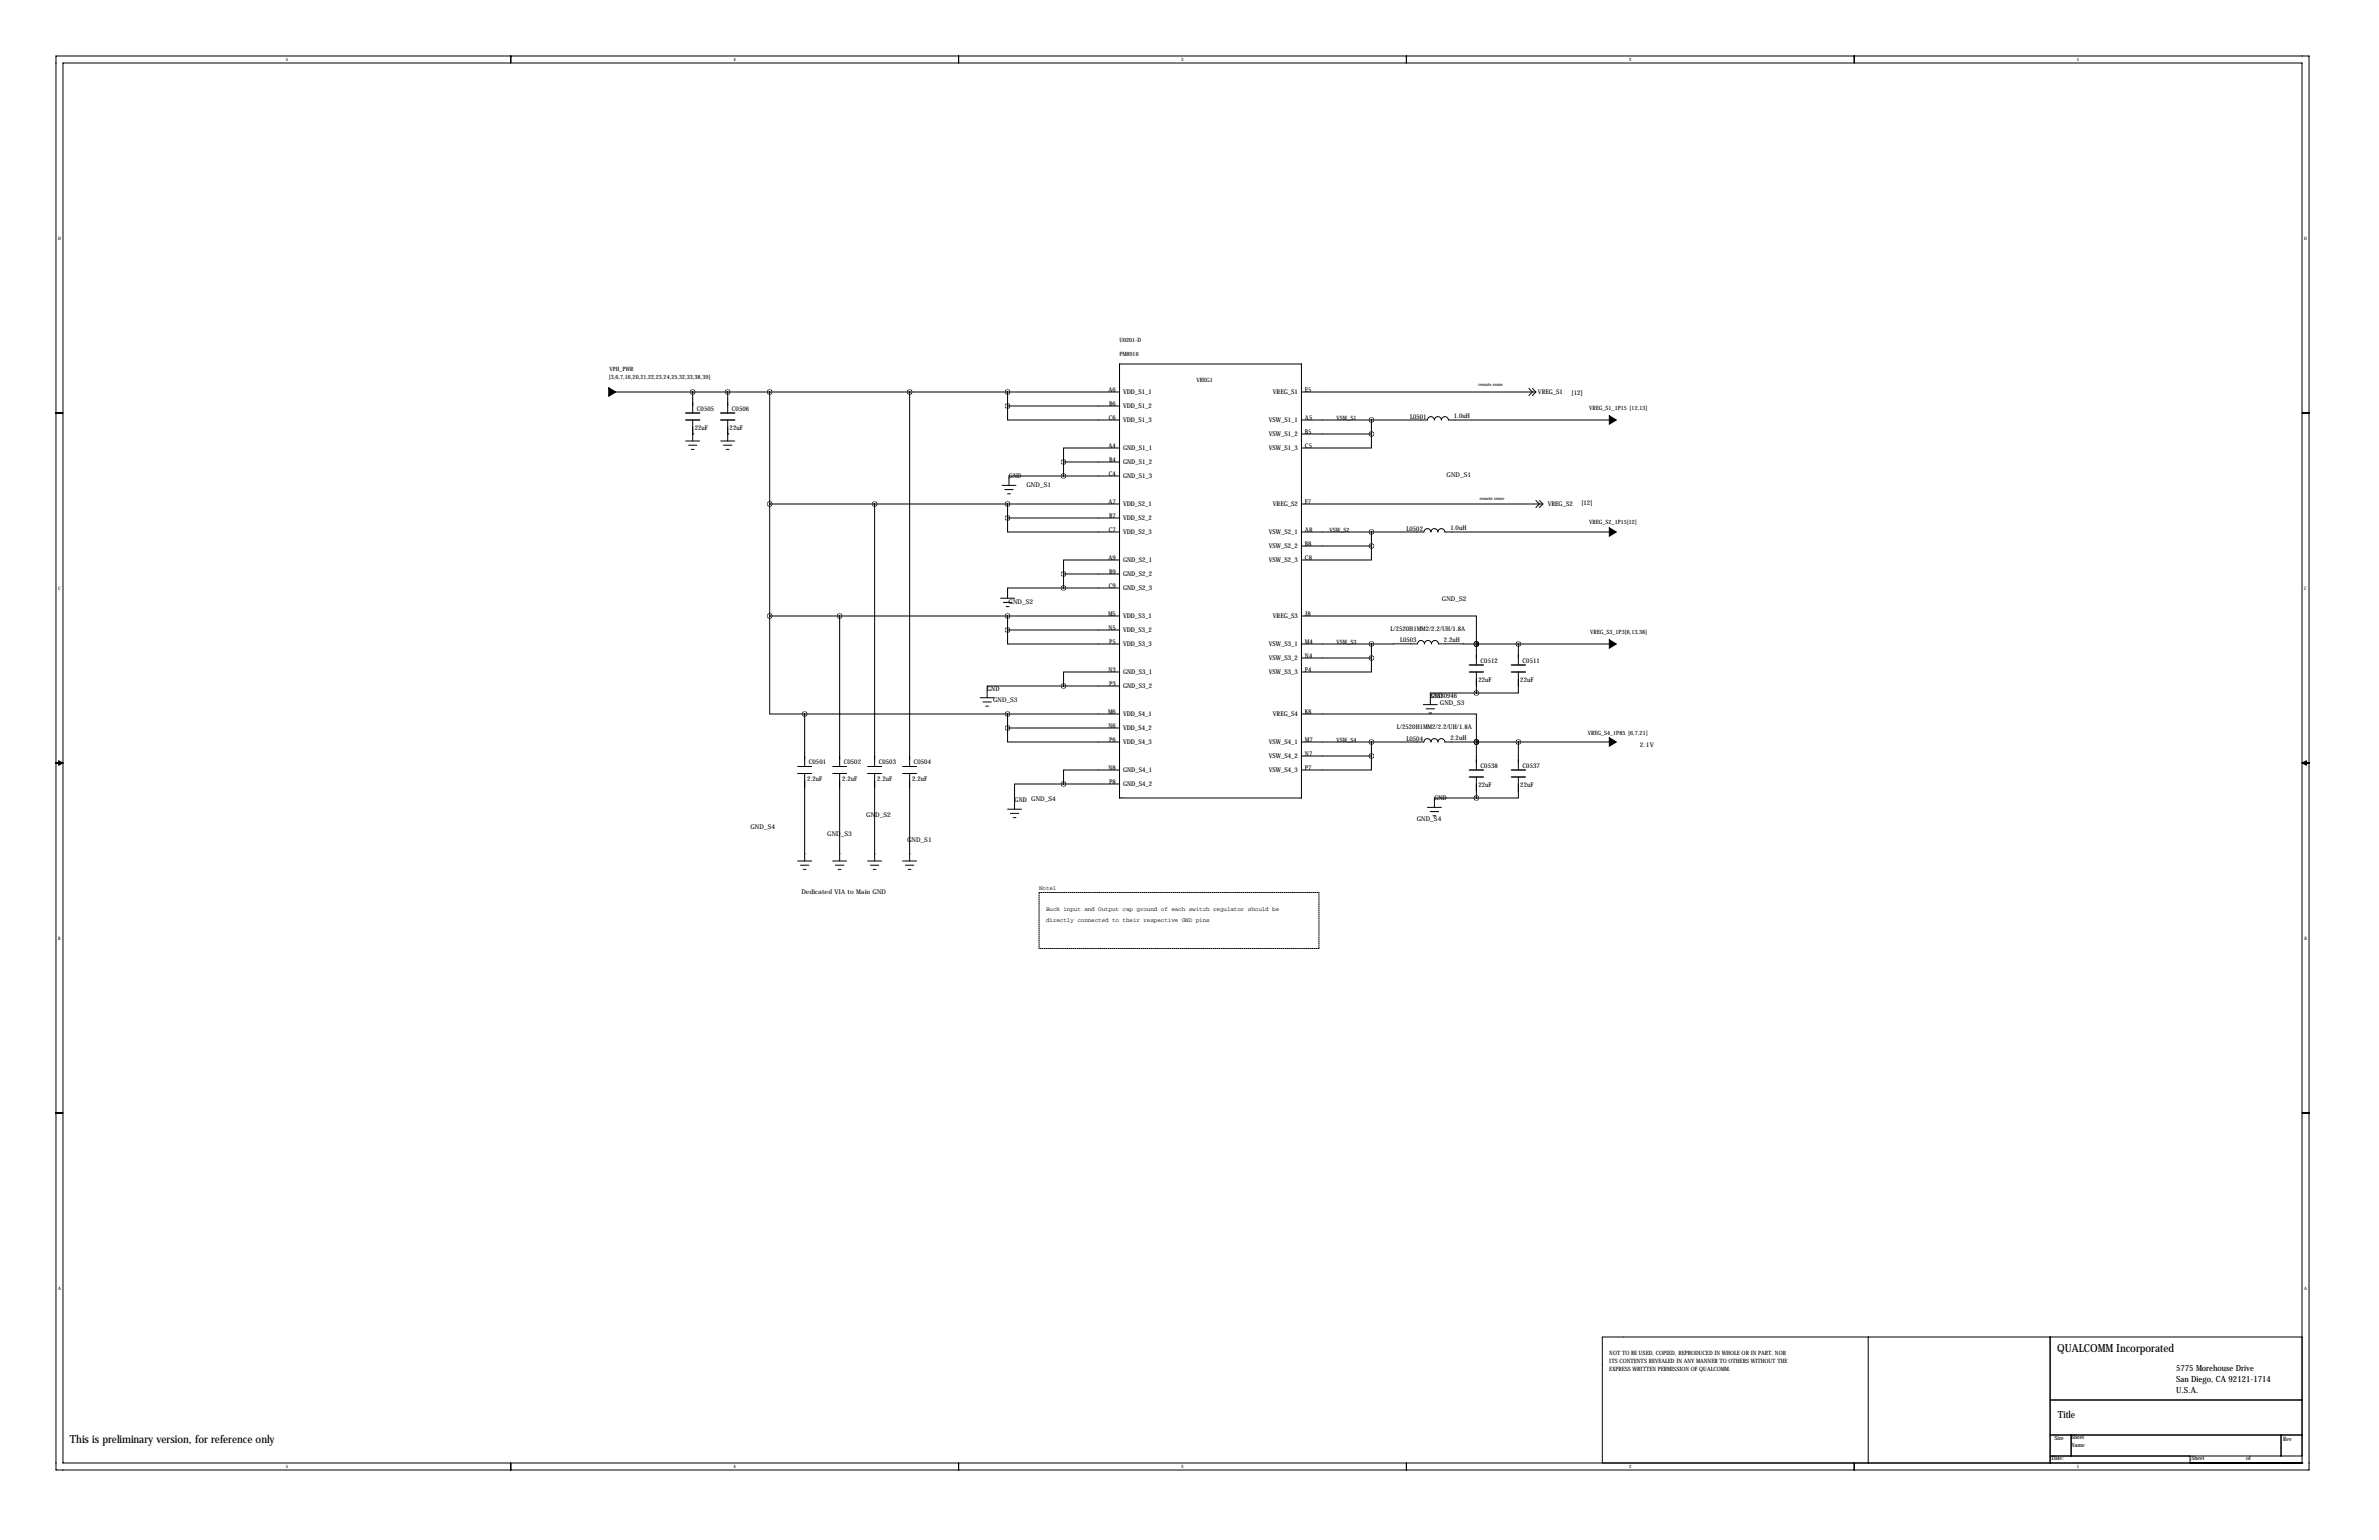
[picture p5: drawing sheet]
<svg xmlns="http://www.w3.org/2000/svg" width="864mm" height="559mm" viewBox="0 0 864 559" stroke-linecap="round" stroke-linejoin="round" font-family="sans-serif">
<defs><g id="words">
<g font-size="4">
<text x="746.8" y="490.5">QUALCOMM Incorporated</text>
<text x="25.4" y="523.5">This is preliminary version, for reference only</text>
</g>
<text font-size="3.6" x="747" y="514.6">Title</text>
<g font-size="3.1">
<text x="789.9" y="497.5">5775 Morehouse Drive</text>
<text x="789.9" y="501.5">San Diego, CA 92121-1714</text>
<text x="789.9" y="505.6">U.S.A.</text>
</g>
<g font-size="2.4">
<text x="402.4" y="142.2">A6</text>
<text x="407.7" y="143.1">VDD_S1_1</text>
<text x="462.1" y="143.1">VREG_S1</text>
<text x="473.7" y="142.2">E5</text>
<text x="558.3" y="143.1">VREG_S1</text>
<text x="570.5" y="143.3">[12]</text>
<text x="253" y="149.1">C0505</text>
<text x="265.7" y="149.1">C0506</text>
<text x="402.7" y="147.3">B6</text>
<text x="407.7" y="148.1">VDD_S1_2</text>
<text x="402.5" y="152.4">C6</text>
<text x="407.7" y="153.2">VDD_S1_3</text>
<text x="460.6" y="153.2">VSW_S1_1</text>
<text x="473.7" y="152.4">A5</text>
<text x="511.9" y="151.9">L0501</text>
<text x="527.8" y="151.6">1.0uH</text>
<text x="252.2" y="156.2">22uF</text>
<text x="264.9" y="156.2">22uF</text>
<text x="460.6" y="158.3">VSW_S1_2</text>
<text x="473.7" y="157.5">B5</text>
<text x="402.4" y="162.6">A4</text>
<text x="402.7" y="167.6">B4</text>
<text x="407.7" y="163.4">GND_S1_1</text>
<text x="460.6" y="163.4">VSW_S1_3</text>
<text x="473.7" y="162.6">C5</text>
<text x="366.3" y="173.6">GND</text>
<text x="402.5" y="172.7">C4</text>
<text x="407.7" y="168.5">GND_S1_2</text>
<text x="407.7" y="173.5">GND_S1_3</text>
<text x="525.1" y="173.2">GND_S1</text>
<text x="372.6" y="176.8">GND_S1</text>
<text x="402.4" y="182.9">A7</text>
<text x="407.7" y="183.7">VDD_S2_1</text>
<text x="462.1" y="183.7">VREG_S2</text>
<text x="473.7" y="182.9">F7</text>
<text x="561.8" y="183.5">VREG_S2</text>
<text x="574" y="183.4">[12]</text>
<text x="402.7" y="188">B7</text>
<text x="407.7" y="188.8">VDD_S2_2</text>
<text x="402.5" y="193">C7</text>
<text x="407.7" y="193.9">VDD_S2_3</text>
<text x="460.6" y="193.9">VSW_S2_1</text>
<text x="473.7" y="193">A8</text>
<text x="510.6" y="192.5">L0502</text>
<text x="526.5" y="192.3">1.0uH</text>
<text x="402.4" y="203.2">A9</text>
<text x="460.6" y="198.9">VSW_S2_2</text>
<text x="473.7" y="203.2">C8</text>
<text x="473.7" y="198.1">B8</text>
<text x="402.7" y="208.3">B9</text>
<text x="407.7" y="204">GND_S2_1</text>
<text x="407.7" y="209.1">GND_S2_2</text>
<text x="460.6" y="204">VSW_S2_3</text>
<text x="402.5" y="213.4">C9</text>
<text x="407.7" y="214.2">GND_S2_3</text>
<text x="366.1" y="219.1">GND_S2</text>
<text x="523.4" y="218">GND_S2</text>
<text x="402.3" y="223.5">M5</text>
<text x="407.7" y="224.4">VDD_S3_1</text>
<text x="462.1" y="224.3">VREG_S3</text>
<text x="473.7" y="223.5">J8</text>
<text x="402.4" y="228.6">N5</text>
<text x="402.7" y="233.7">P5</text>
<text x="407.7" y="229.4">VDD_S3_2</text>
<text x="473.7" y="233.7">M4</text>
<text x="504.8" y="228.9">L/2520H1MM2/2.2/UH/1.8A</text>
<text x="508.3" y="233.1">L0503</text>
<text x="524.2" y="232.9">2.2uH</text>
<text x="407.7" y="234.5">VDD_S3_3</text>
<text x="460.6" y="234.5">VSW_S3_1</text>
<text x="460.6" y="239.6">VSW_S3_2</text>
<text x="473.7" y="238.8">N4</text>
<text x="402.4" y="243.8">N3</text>
<text x="407.7" y="244.7">GND_S3_1</text>
<text x="460.6" y="244.7">VSW_S3_3</text>
<text x="473.7" y="243.8">P4</text>
<text x="537.5" y="240.5">C0512</text>
<text x="552.7" y="240.5">C0511</text>
<text x="358.3" y="250.6">GND</text>
<text x="402.7" y="248.9">P3</text>
<text x="407.7" y="249.8">GND_S3_2</text>
<text x="536.7" y="247.6">22uF</text>
<text x="551.9" y="247.6">22uF</text>
<text x="360.5" y="254.6">GND_S3</text>
<text x="519.2" y="253.1">$$$30946</text>
<text x="519.2" y="253.1">GND</text>
<text x="522.7" y="255.8">GND_S3</text>
<text x="402.3" y="259.1">M6</text>
<text x="407.7" y="259.9">VDD_S4_1</text>
<text x="462.1" y="259.9">VREG_S4</text>
<text x="473.7" y="259.1">K8</text>
<text x="402.4" y="264.2">N6</text>
<text x="402.7" y="269.2">P6</text>
<text x="407.7" y="265">VDD_S4_2</text>
<text x="473.7" y="269.2">M7</text>
<text x="507.1" y="264.6">L/2520H1MM2/2.2/UH/1.8A</text>
<text x="510.6" y="268.7">L0504</text>
<text x="526.5" y="268.5">2.2uH</text>
<text x="407.7" y="270.1">VDD_S4_3</text>
<text x="460.6" y="270.1">VSW_S4_1</text>
<text x="460.6" y="275.1">VSW_S4_2</text>
<text x="473.7" y="274.3">N7</text>
<text x="595.3" y="271.2">2.1V</text>
<text x="293.6" y="277.4">C0501</text>
<text x="306.3" y="277.4">C0502</text>
<text x="319" y="277.4">C0503</text>
<text x="331.7" y="277.4">C0504</text>
<text x="402.4" y="279.4">N8</text>
<text x="407.7" y="280.2">GND_S4_1</text>
<text x="460.6" y="280.2">VSW_S4_3</text>
<text x="473.7" y="279.4">P7</text>
<text x="537.5" y="278.6">C0538</text>
<text x="552.7" y="278.6">C0537</text>
<text x="293.1" y="283.3">2.2uF</text>
<text x="305.8" y="283.3">2.2uF</text>
<text x="318.5" y="283.3">2.2uF</text>
<text x="331.2" y="283.3">2.2uF</text>
<text x="402.7" y="284.5">P8</text>
<text x="407.7" y="285.3">GND_S4_2</text>
<text x="536.7" y="285.7">22uF</text>
<text x="551.9" y="285.7">22uF</text>
<text x="368.3" y="291.1">GND GND_S4</text>
<text x="520.7" y="290.4">GND</text>
<text x="314.5" y="296.5">GND_S2</text>
<text x="514.3" y="297.7">GND_S4</text>
<text x="272.4" y="300.6">GND_S4</text>
<text x="300.3" y="303.4">GND_S3</text>
<text x="329.3" y="305.4">GND_S1</text>
<text x="290.9" y="324.4">Dedicated VIA to Main GND</text>
</g>
<g font-size="2.2">
<text x="377.2" y="323.1">Note1</text>
<text x="379.7" y="330.7">Buck input and Output cap ground of each switch regulator should be</text>
<text x="379.7" y="334.5">directly connected to their respective GND pins</text>
</g>
<g font-size="2.1">
<text x="406.4" y="124.2">U0201-D</text>
<text x="406.4" y="129.3">PM8916</text>
<text x="221" y="137.7">[3,6,7,16,20,21,22,23,24,25,32,33,38,39]</text>
<text x="221.2" y="134.6">VPH_PWR</text>
<text x="434.3" y="138.7">VREG1</text>
<text x="576.9" y="148.6">VREG_S1_1P15 [12,13]</text>
<text x="485.1" y="152.4">VSW_S1</text>
<text x="576.9" y="190.2">VREG_S2_1P15[12]</text>
<text x="482.6" y="193">VSW_S2</text>
<text x="485.1" y="233.7">VSW_S3</text>
<text x="577.2" y="229.9">VREG_S3_1P3[6,13,38]</text>
<text x="485.1" y="269.2">VSW_S4</text>
<text x="576.3" y="266.7">VREG_S4_1P85 [6,7,21]</text>
<text x="584.2" y="491.7">NOT TO BE USED, COPIED, REPRODUCED IN WHOLE OR IN PART, NOR</text>
<text x="584.2" y="497.3">EXPRESS WRITTEN PERMISSION OF QUALCOMM.</text>
<text x="584.2" y="494.5">ITS CONTENTS REVEALED IN ANY MANNER TO OTHERS WITHOUT THE</text>
<text x="745.7" y="522.4">Size</text>
<text x="751.8" y="525">Name</text>
<text x="751.8" y="522.2">Sheet</text>
<text x="828.8" y="522.7">Rev</text>
<text x="744.7" y="529.8">Date:</text>
<text x="795.5" y="529.8">Sheet</text>
<text x="815.3" y="529.8">of</text>
</g>
<g font-size="1.7">
<text x="103.7" y="22.2">5</text>
<text x="266.3" y="22.2">4</text>
<text x="428.8" y="22.2">3</text>
<text x="591.4" y="22.2">2</text>
<text x="754" y="22.2">1</text>
<text x="21.1" y="86.9">D</text>
<text x="836.4" y="86.9">D</text>
<text x="536.7" y="140.1">remote sense</text>
<text x="537.2" y="181.5">remote sense</text>
<text x="21.1" y="213.9">C</text>
<text x="836.5" y="213.9">C</text>
<text x="21.2" y="340.9">B</text>
<text x="836.5" y="340.9">B</text>
<text x="21.1" y="467.9">A</text>
<text x="836.4" y="467.9">A</text>
<text x="103.7" y="532.7">5</text>
<text x="266.3" y="532.7">4</text>
<text x="428.8" y="532.7">3</text>
<text x="591.4" y="532.7">2</text>
<text x="753.9" y="532.7">1</text>
</g>
<g font-size=".4">
<text x="251.5" y="157.5">GND</text>
<text x="264.2" y="157.5">GND</text>
<text x="406.4" y="289.6">PM8916-SH</text>
<text x="292.1" y="309.9">GND</text>
<text x="304.8" y="309.9">GND</text>
<text x="317.5" y="309.9">GND</text>
<text x="330.2" y="309.9">GND</text>
</g>
</g></defs>
<g fill="none" stroke="#000" stroke-width=".36">
<path d="M20.3 20.3h817.9v513.1h-817.9zM22.9 22.9h812.8v508h-812.8zM185.4 20.3v2.6M348 20.3v2.6M510.5 20.3v2.6M673.1 20.3v2.6M406.4 132.1h66v157.5h-66zM20.3 149.9h2.6M251.5 157.5h.1M251.5 142.2v7.7M251.5 152.4v7.6M264.2 157.5h.1"/>
<path d="M264.2 142.2v7.7M264.2 152.4v7.6M279.4 142.2v81.3M330.2 142.2v135.9M365.8 147.3v5.1h40.6M365.8 142.2v5.1M406.4 142.2h-182.9M406.4 147.3h-40.6M472.4 152.4h45.8a1.27 1.27 0 0 1 1.2-1.2 1.27 1.27 0 0 1 1.3 1.2 1.27 1.27 0 0 1 1.3-1.2 1.27 1.27 0 0 1 1.2 1.2 1.27 1.27 0 0 1 1.3-1.2 1.27 1.27 0 0 1 1.3 1.2h58.4M472.4 142.2h85.1M497.8 157.5v5.1h-25.4M497.8 157.5h-25.4"/>
<path d="M497.8 152.4v5.1M555 141l1.3 1.2-1.3 1.3M556.3 141l1.2 1.2M557.5 142.2l-1.2 1.3M835.7 149.9h2.5M248.9 160h5.1M249.9 161.5h3.1M251 163.1h1M261.6 160h5.1M262.6 161.5h3.1M263.7 163.1h1M363.7 176.1h5.1"/>
<path d="M364.7 177.6h3.1M365.8 179.2h1M386.1 172.7h-19.8v3.4M386.1 167.6v5.1M406.4 162.6h-20.3v5M406.4 167.6h-20.3M406.4 172.7h-20.3M279.4 182.9h127M317.5 182.9v95.2M365.8 188v5h40.6M365.8 188h40.6M365.8 182.9v5.1"/>
<path d="M472.4 193h44.5a1.27 1.27 0 0 1 1.3-1.2 1.27 1.27 0 0 1 1.2 1.2 1.27 1.27 0 0 1 1.3-1.2 1.27 1.27 0 0 1 1.3 1.2 1.27 1.27 0 0 1 1.2-1.2 1.27 1.27 0 0 1 1.3 1.2h59.7M472.4 198.1h25.4M497.8 198.1v5.1h-25.4M497.8 193v5.1M557.5 181.6l1.3 1.3-1.3 1.3M558.8 181.6l1.3 1.3M560.1 182.9h-87.7M560.1 182.9l-1.3 1.3M363.2 217.1h5.1M364.2 218.6h3.1M386.1 213.4h-20.3v3.7M386.1 208.3h20.3"/>
<path d="M386.1 208.3v5.1M406.4 203.2h-20.3v5.1M406.4 213.4h-20.3M279.4 223.5v35.6h12.7M304.8 223.5v54.6M365.3 220.1h1M365.8 228.6v5.1h40.6M365.8 228.6h40.6M365.8 223.5v5.1M406.4 223.5h-127M472.4 223.5h63.5v10.2M472.4 238.8h25.4"/>
<path d="M497.8 233.7l16.8-.1a1.27 1.27 0 0 1 1.2-1.2 1.27 1.27 0 0 1 1.3 1.2 1.27 1.27 0 0 1 1.3-1.2 1.27 1.27 0 0 1 1.2 1.2 1.27 1.27 0 0 1 1.3-1.2 1.27 1.27 0 0 1 1.3 1.2l13.7 .1M497.8 238.8v5h-25.4M497.8 233.7h-25.4M497.8 233.7v5.1M535.9 233.7h.1M535.9 233.7v7.6M535.9 233.7h48.3M551.2 233.7v7.6M292.1 259.1v19M292.1 259.1h114.3M355.8 253.2h5.1M356.8 254.7h3.1"/>
<path d="M357.8 256.2h1.1M365.8 259.1v5.1M386.1 248.9h-27.8v4.3M406.4 243.8h-20.3v5.1M406.4 248.9h-20.3M472.4 259.1h63.5v10.1M516.7 255.7h5.1M517.7 257.2h3M518.7 258.7h1M535.9 243.8v7.7M535.9 251.5h-16.7v4.2M551.2 243.8v7.7h-15.3"/>
<path d="M20.3 276.9h2.6M21.3 276.1l1.6 .8-1.6 .7zM289.6 278.1h5M302.3 278.1h5M315 278.1h5M327.7 278.1h5M365.8 264.2v5h40.6M365.8 264.2h40.6M406.4 279.4h-20.3v5.1M472.4 269.2h44.5a1.27 1.27 0 0 1 1.3-1.2 1.27 1.27 0 0 1 1.2 1.2 1.27 1.27 0 0 1 1.3-1.2 1.27 1.27 0 0 1 1.3 1.2 1.27 1.27 0 0 1 1.2-1.2 1.27 1.27 0 0 1 1.3 1.2h59.7M472.4 274.3h25.4M497.8 274.3v5.1h-25.4"/>
<path d="M497.8 269.2v5.1M535.9 269.2h.1M535.9 269.2v10.2M551.2 269.2v10.2M835.7 276.9h2.5M835.7 276.9l1.5-.8v1.5zM289.6 280.7h5M292.1 280.7v31.7M302.3 280.7h5M304.8 280.7v31.7M315 280.7h5M317.5 280.7v31.7"/>
<path d="M327.7 280.7h5M330.2 280.7v31.7M365.8 293.6h5M366.8 295.1h3M367.8 296.7h1M386.1 284.5h-17.8v9.1M386.1 284.5h20.3M518.2 293h5M519.2 294.5h3M520.2 296h1M535.9 281.9v7.7M535.9 289.6h-15.2v3.4"/>
<path d="M551.2 281.9v7.7h-15.3M289.6 312.4h5M290.6 313.9h3M291.6 315.5h1M302.3 312.4h5M303.3 313.9h3M304.3 315.5h1M315 312.4h5M316 313.9h3M317 315.5h1M327.7 312.4h5M328.7 313.9h3"/>
<path d="M329.7 315.5h1M20.3 403.9h2.6M835.7 403.9h2.5M678.2 485.1v45.8M744.2 485.1v45.8M835.7 485.1h-254v45.8M744.2 508h91.5M185.4 530.9v2.5M348 530.9v2.5M510.5 530.9v2.5M673.1 530.9v2.5M744.2 520.7h91.5"/>
<path d="M744.2 528.3h91.5M751.8 520.7v7.6M795 530.9h.1M795 528.3v2.6M828 520.7v7.6M835.7 530.9h.1"/>
</g>
<path d="M377.2 323.8h101.6M478.8 323.8v20.4M377.2 344.2v-20.4M478.8 344.2h-101.6" fill="none" stroke="#000" stroke-width=".36" stroke-dasharray=".4 .4"/>
<path d="M248.9 149.9h5.1M248.9 152.4h5.1M261.6 149.9h5.1M261.6 152.4h5.1M533.4 241.3h5.1M533.4 243.8h5.1M548.6 241.3h5.1M548.6 243.8h5.1M533.4 279.4h5.1M548.6 279.4h5.1M533.4 281.9h5.1M548.6 281.9h5.1" fill="none" stroke="#000" stroke-width=".51"/>
<path d="M221 140.7l2.5 1.5-2.5 1.6zM584.2 150.9l2.5 1.5-2.5 1.5zM584.2 191.5l2.5 1.5-2.5 1.6zM584.2 232.2l2.5 1.5-2.5 1.5zM584.2 267.7l2.5 1.5-2.5 1.6z" fill="#000" stroke="#000" stroke-width=".36"/>
<path d="M535.9 233.7a.06 .06 0 0 0 .1 0 .06 .06 0 0 0-.1 0zM551.1 233.7a.06 .06 0 0 0 .1 0 .06 .06 0 0 0-.1 0zM535.9 251.5a.06 .06 0 0 0 .1 0 .06 .06 0 0 0-.1 0zM497.8 193a.06 .06 0 0 0 .1 0 .06 .06 0 0 0-.1 0zM497.8 198.1a.06 .06 0 0 0 .1 0 .06 .06 0 0 0-.1 0zM535.9 289.6a.06 .06 0 0 0 .1 0 .06 .06 0 0 0-.1 0zM386 208.3a.06 .06 0 0 0 .1 0 .06 .06 0 0 0-.1 0zM497.8 269.2a.06 .06 0 0 0 .1 0 .06 .06 0 0 0-.1 0zM497.8 274.3a.06 .06 0 0 0 .1 0 .06 .06 0 0 0-.1 0zM497.8 152.4a.06 .06 0 0 0 .1 0 .06 .06 0 0 0-.1 0zM497.8 157.5a.06 .06 0 0 0 .1 0 .06 .06 0 0 0-.1 0zM497.8 233.7a.06 .06 0 0 0 .1 0 .06 .06 0 0 0-.1 0zM497.8 238.8a.06 .06 0 0 0 .1 0 .06 .06 0 0 0-.1 0zM386 172.7a.06 .06 0 0 0 .1 0 .06 .06 0 0 0-.1 0zM386 167.6a.06 .06 0 0 0 .1 0 .06 .06 0 0 0-.1 0zM535.9 269.2a.06 .06 0 0 0 .1 0 .06 .06 0 0 0-.1 0zM551.1 269.2a.06 .06 0 0 0 .1 0 .06 .06 0 0 0-.1 0zM386 248.9a.06 .06 0 0 0 .1 0 .06 .06 0 0 0-.1 0zM386 284.5a.06 .06 0 0 0 .1 0 .06 .06 0 0 0-.1 0zM251.4 142.2a.06 .06 0 0 0 .1 0 .06 .06 0 0 0-.1 0zM264.1 142.2a.06 .06 0 0 0 .1 0 .06 .06 0 0 0-.1 0zM279.3 142.2a.1 .1 0 0 0 .2 0 .1 .1 0 0 0-.2 0zM330.1 142.2a.1 .1 0 0 0 .2 0 .1 .1 0 0 0-.2 0zM317.4 182.9a.1 .1 0 0 0 .2 0 .1 .1 0 0 0-.2 0zM365.7 182.9a.06 .06 0 0 0 .1 0 .06 .06 0 0 0-.1 0zM365.7 142.2a.06 .06 0 0 0 .1 0 .06 .06 0 0 0-.1 0zM365.7 147.3a.06 .06 0 0 0 .1 0 .06 .06 0 0 0-.1 0zM365.7 188a.06 .06 0 0 0 .1 0 .06 .06 0 0 0-.1 0zM365.7 228.6a.06 .06 0 0 0 .1 0 .06 .06 0 0 0-.1 0zM365.7 264.2a.06 .06 0 0 0 .1 0 .06 .06 0 0 0-.1 0zM292 259.1a.1 .1 0 0 0 .2 0 .1 .1 0 0 0-.2 0zM279.3 182.9a.1 .1 0 0 0 .2 0 .1 .1 0 0 0-.2 0zM279.3 223.5a.1 .1 0 0 0 .2 0 .1 .1 0 0 0-.2 0zM304.7 223.5a.1 .1 0 0 0 .2 0 .1 .1 0 0 0-.2 0zM365.7 259.1a.06 .06 0 0 0 .1 0 .06 .06 0 0 0-.1 0zM365.7 223.5a.06 .06 0 0 0 .1 0 .06 .06 0 0 0-.1 0zM535.9 233.7a.06 .06 0 0 0 .1 0 .06 .06 0 0 0-.1 0zM535.9 269.2a.06 .06 0 0 0 .1 0 .06 .06 0 0 0-.1 0zM386 213.4a.06 .06 0 0 0 .1 0 .06 .06 0 0 0-.1 0z" fill="#000" stroke="#000" stroke-width="1.8"/>
<use href="#words"/>
</svg>
